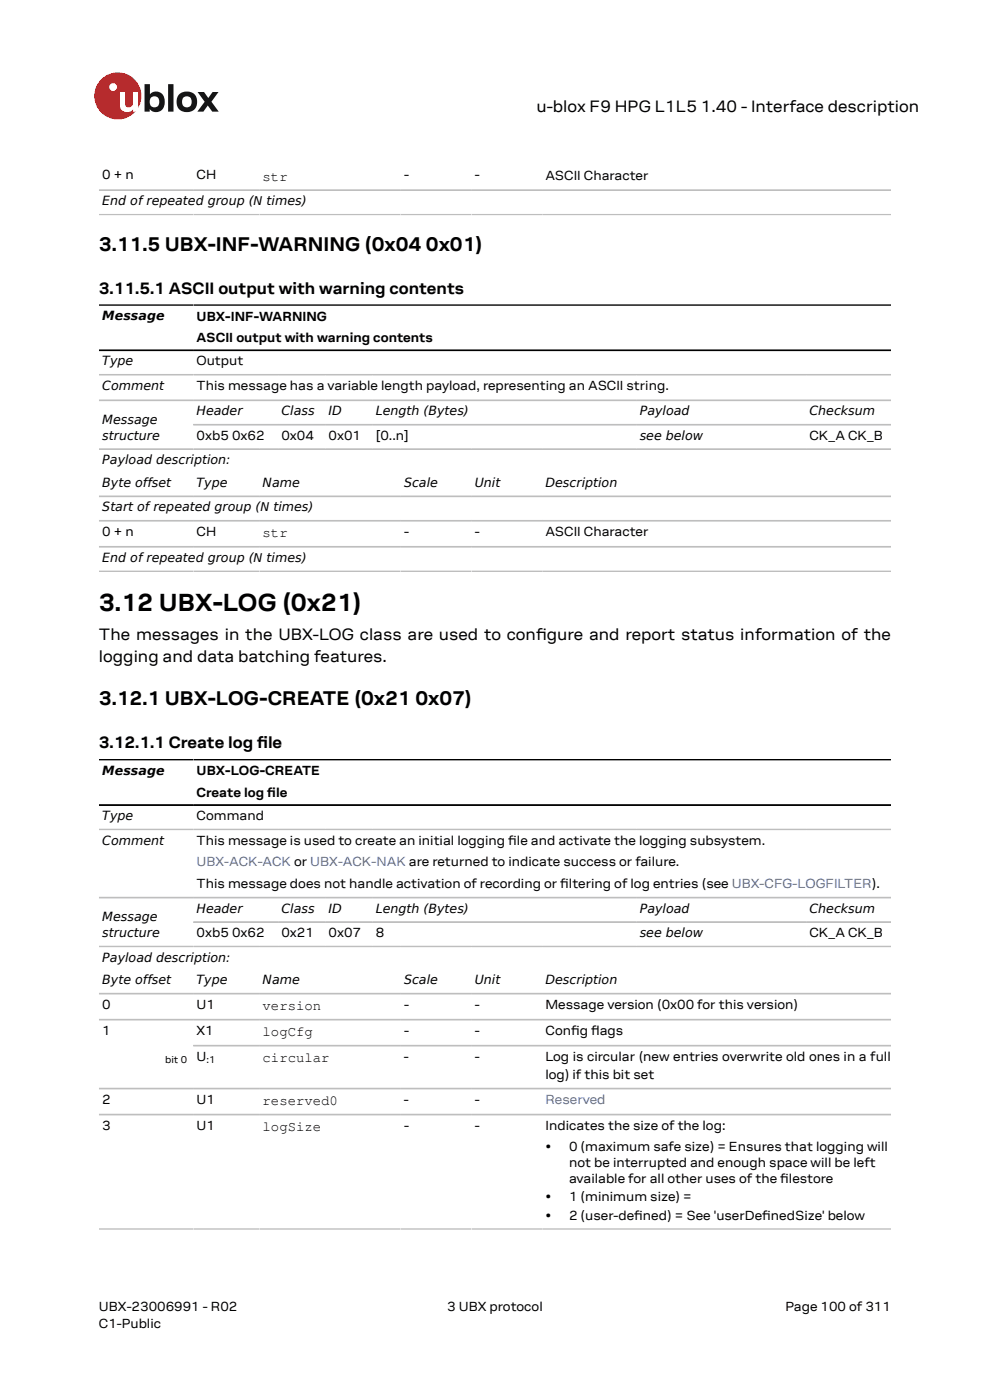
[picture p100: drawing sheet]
<svg xmlns="http://www.w3.org/2000/svg" width="210mm" height="297mm" viewBox="0 0 210 297" stroke-linecap="round" stroke-linejoin="round" font-family="sans-serif">
<defs><g id="words">
<text font-size="5.3" x="21" y="129.7">3.12 UBX-LOG (0x21)</text>
<g font-size="4.2">
<text x="21" y="53.2">3.11.5 UBX-INF-WARNING (0x04</text>
<text x="90.3" y="53.2">0x01)</text>
<text x="21" y="149.7">3.12.1 UBX-LOG-CREATE (0x21</text>
<text x="88.1" y="149.7">0x07)</text>
</g>
<g font-size="3.5">
<text x="113.8" y="23.7">u-blox F9 HPG L1L5</text>
<text x="148.7" y="23.7">1.40 - Interface description</text>
<text x="21" y="62.3">3.11.5.1 ASCII output with warning contents</text>
<text x="21" y="135.9">The messages in the UBX-LOG class are used to confgure and report status information of the</text>
<text x="113.7" y="135.9">i</text>
<text x="21" y="140.4">logging and data batching features.</text>
<text x="21" y="158.7">3.12.1.1 Create log fle</text>
<text x="54.5" y="158.7">i</text>
</g>
<g font-size="3">
<text x="55.7" y="38.4">str</text>
<text x="55.7" y="114">str</text>
<text x="55.7" y="214.3">version</text>
<text x="55.7" y="219.8">logCfg</text>
<text x="55.7" y="225.4">circular</text>
<text x="55.7" y="234.5">reserved0</text>
<text x="55.7" y="240">logSize</text>
</g>
<g font-size="2.8">
<text x="21.7" y="38">0 + n</text>
<text x="41.7" y="38">CH</text>
<text x="85.7" y="38">-</text>
<text x="100.7" y="38">-</text>
<text x="115.7" y="38.1">ASCII Character</text>
<text x="41.7" y="68">UBX-INF-WARNING</text>
<text x="41.7" y="72.5">ASCII output with warning contents</text>
<text x="41.7" y="77.5">Output</text>
<text x="41.7" y="82.8">This message has a variable length payload, representing an ASCII string.</text>
<text x="41.7" y="93.3">0xb5 0x62</text>
<text x="59.7" y="93.3">0x04</text>
<text x="69.7" y="93.3">0x01</text>
<text x="79.7" y="93.3">[0..n]</text>
<text x="171.7" y="93.3">CK_A CK_B</text>
<text x="21.7" y="113.6">0 + n</text>
<text x="41.7" y="113.6">CH</text>
<text x="85.7" y="113.6">-</text>
<text x="100.7" y="113.6">-</text>
<text x="115.7" y="113.8">ASCII Character</text>
<text x="41.7" y="164.5">UBX-LOG-CREATE</text>
<text x="41.7" y="169">Create log fle</text>
<text x="41.7" y="173.9">Command</text>
<text x="56.7" y="169">i</text>
<text x="41.7" y="179.3">This message is used to create an initial logging fle and activate the logging subsystem.</text>
<text x="107.8" y="179.3">i</text>
<text x="41.7" y="188.3">This message does not handle activation of recording or fltering of log entries (see UBX-CFG-LOGFILTER).</text>
<text x="118.9" y="188.3">i</text>
<text x="41.7" y="198.8">0xb5 0x62</text>
<text x="59.7" y="198.8">0x21</text>
<text x="69.7" y="198.8">0x07</text>
<text x="79.7" y="198.8">8</text>
<text x="171.7" y="198.8">CK_A CK_B</text>
<text x="21.7" y="214">0</text>
<text x="41.7" y="214">U1</text>
<text x="85.7" y="214">-</text>
<text x="100.7" y="214">-</text>
<text x="115.7" y="214.1">Message version (0x00 for this version)</text>
<text x="21.7" y="219.5">1</text>
<text x="41.7" y="219.5">X1</text>
<text x="85.7" y="219.5">-</text>
<text x="100.7" y="219.5">-</text>
<text x="115.7" y="219.6">Confg fags</text>
<text x="121.1" y="219.6">i</text>
<text x="125.4" y="219.6">l</text>
<text x="41.7" y="225">U</text>
<text x="85.7" y="225">-</text>
<text x="100.7" y="225">-</text>
<text x="115.7" y="225.1">Log is circular (new entries overwrite old ones in a full</text>
<text x="115.7" y="228.8">log) if this bit set</text>
<text x="21.7" y="234.1">2</text>
<text x="21.7" y="239.6">3</text>
<text x="41.7" y="234.1">U1</text>
<text x="41.7" y="239.6">U1</text>
<text x="85.7" y="234.1">-</text>
<text x="85.7" y="239.6">-</text>
<text x="100.7" y="234.1">-</text>
<text x="100.7" y="239.6">-</text>
<text x="115.7" y="239.8">Indicates the size of the log:</text>
<text x="115.7" y="244.1">•</text>
<text x="120.7" y="244.1">0 (maximum safe size) = Ensures that logging will</text>
<text x="120.7" y="247.5">not be interrupted and enough space will be left</text>
<text x="120.7" y="250.9">available for all other uses of the flestore</text>
<text x="165.5" y="250.9">i</text>
<text x="115.7" y="254.8">•</text>
<text x="120.7" y="254.8">1 (minimum size) =</text>
<text x="115.7" y="258.7">•</text>
<text x="120.7" y="258.7">2 (user-defned) = See 'userDefnedSize' below</text>
<text x="134.6" y="258.7">i</text>
<text x="161.7" y="258.7">i</text>
<text x="21" y="278">UBX-23006991 - R02</text>
<text x="21" y="281.8">C1-Public</text>
<text x="94.9" y="278">3 UBX protocol</text>
<text x="166.6" y="278">Page 100 of 311</text>
</g>
<g font-size="2.8" fill="#4664b4">
<text x="41.7" y="183.8">UBX-ACK-ACK or UBX-ACK-NAK are returned to indicate success or failure.</text>
<text x="115.7" y="234.2">Reserved</text>
</g>
<g font-size="2.7">
<text x="21.7" y="43.5">End of repeated group (N times)</text>
<text x="21.7" y="67.9">Message</text>
<text x="21.7" y="77.5">Type</text>
<text x="21.7" y="82.7">Comment</text>
<text x="21.7" y="89.9">Message</text>
<text x="41.7" y="88.1">Header</text>
<text x="59.7" y="88.1">Class</text>
<text x="69.7" y="88.1">ID</text>
<text x="79.7" y="88.1">Length (Bytes)</text>
<text x="135.7" y="88.1">Payload</text>
<text x="171.7" y="88.1">Checksum</text>
<text x="21.7" y="93.3">structure</text>
<text x="135.7" y="93.3">see below</text>
<text x="21.7" y="98.5">Payload description:</text>
<text x="21.7" y="103.3">Byte offset</text>
<text x="41.7" y="103.3">Type</text>
<text x="55.7" y="103.3">Name</text>
<text x="85.7" y="103.3">Scale</text>
<text x="100.7" y="103.3">Unit</text>
<text x="115.7" y="103.3">Description</text>
<text x="21.7" y="108.5">Start of repeated group (N times)</text>
<text x="21.7" y="119.2">End of repeated group (N times)</text>
<text x="21.7" y="164.4">Message</text>
<text x="21.7" y="174">Type</text>
<text x="21.7" y="179.2">Comment</text>
<text x="21.7" y="195.4">Message</text>
<text x="41.7" y="193.6">Header</text>
<text x="59.7" y="193.6">Class</text>
<text x="69.7" y="193.6">ID</text>
<text x="79.7" y="193.6">Length (Bytes)</text>
<text x="135.7" y="193.6">Payload</text>
<text x="171.7" y="193.6">Checksum</text>
<text x="21.7" y="198.8">structure</text>
<text x="21.7" y="204">Payload description:</text>
<text x="135.7" y="198.8">see below</text>
<text x="21.7" y="208.8">Byte offset</text>
<text x="41.7" y="208.8">Type</text>
<text x="55.7" y="208.8">Name</text>
<text x="85.7" y="208.8">Scale</text>
<text x="100.7" y="208.8">Unit</text>
<text x="115.7" y="208.8">Description</text>
</g>
<g font-size="2.1">
<text x="35" y="225.5">bit 0</text>
<text x="43.8" y="225.5">:1</text>
</g>
</g></defs>
<circle cx="25" cy="20.4" r="5" fill="#ed2023"/>
<circle cx="24" cy="18.5" r=".83" fill="#fff"/>
<g fill="#151516">
<path d="M35.7 17.9h1.1v5.8h-1.1z"/>
<path d="M41.9 19.5h1.4l.9 1.3 .9-1.3h1.3l-1.6 2.1 1.6 2.1h-1.4l-.9-1.3-1 1.3h-1.2l1.5-2.1z"/>
<path d="M32 20.7a1.17 1.17 0 0 0-.1 1.5 1.17 1.17 0 0 0 1.4 .4 1.16 1.16 0 0 0 .4-1.6 1.16 1.16 0 0 0-1.7-.3zM30.7 17.9h1.1v2.1a1.82 1.82 0 0 1 2.2-.4 1.82 1.82 0 0 1 .9 2 1.83 1.83 0 0 1-1 2 1.83 1.83 0 0 1-2.1-.5v.6h-1.1z"/>
<path d="M38.9 20.7a1.18 1.18 0 0 0-.2 1.5 1.18 1.18 0 0 0 1.5 .4 1.18 1.18 0 0 0 .4-1.5 1.18 1.18 0 0 0-1.5-.5zM37.4 21.6a2.25 2.25 0 0 1 4.5 0 2.25 2.25 0 0 1-4.5 0z"/>
</g>
<path d="M25.4 19.5h1.1v2.5a.84 .84 0 0 0 1 .8 .84 .84 0 0 0 .7-1v-2.3h1.1v4.2h-1.1v-.5a1.59 1.59 0 0 1-1.8 .5 1.59 1.59 0 0 1-1-1.5z" fill="#fff"/>
<g fill="none" stroke="#bebebe" stroke-width=".35">
<path d="M21 40.3h168M21 45.5h168M21 79.5h168M21 84.9h168M21 95.3h168M41 90.1h148M21 105.3h168M21 110.5h168M21 116h168M21 121.2h168M21 176h168M21 190.4h168"/>
<path d="M41 195.6h148M21 200.8h168M21 210.8h168M21 216.3h168M21 230.9h168M21 236.5h168M41 221.8h148M21 260.7h168"/>
</g>
<path d="M21 64.7h168M21 74.3h168M21 161.2h168M21 170.8h168" fill="none" stroke="#000" stroke-width=".35"/>
<use href="#words"/>
</svg>
